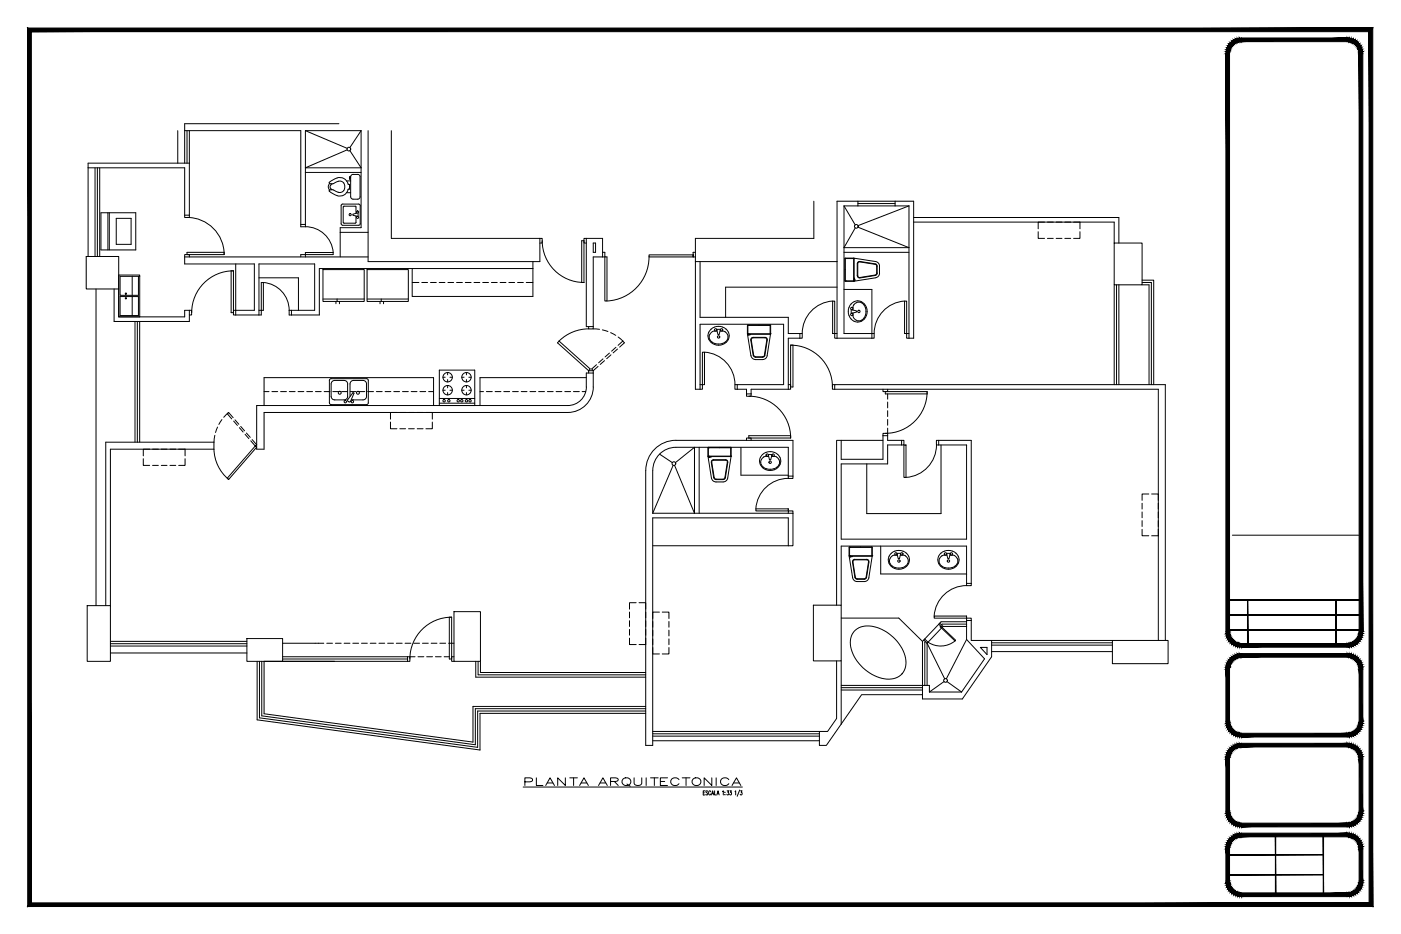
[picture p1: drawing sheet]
<svg xmlns="http://www.w3.org/2000/svg" width="914mm" height="610mm" viewBox="0 0 914 610" stroke-linecap="round" stroke-linejoin="round" font-family="sans-serif">
<defs><g id="words">
<text font-size="10.1" x="340" y="515">%%UPLANTA ARQUITECTONICA</text>
</g></defs>
<!-- layer: VENTANAS -->
<g fill="none" stroke="#000" stroke-width=".65">
<path d="M121 85v21M124 85v21M62 110v57M65 110v57M560 131h24M560 134h24M727 186v65M730 186v65M88 210v79M91 210v79M72 419h89M603 418l-1 1v28h-53"/>
<path d="M605 420v27M616 409h15M631 406h-17l-1 1M647 418h79M72 422h89M172 432h94M184 429h82M311 432v10h110M314 432v7h107M647 421h79M549 450h53M426 477h109"/>
<path d="M426 480h109"/>
</g>
<!-- layer: PAREDES -->
<g fill="none" stroke="#000" stroke-width=".65">
<path d="M221 81h-100v4h75v61h3v-61h37v64h-14v3h18M58 106h66v34h-3v-30h-63zM546 131h14v3h-9v84h18v3h-23zM584 131h12v90h-3v-87h-9zM383 156h10v12h-6v45h-4zM387 159h2v6h-2zM596 145h131v14M596 142h134v17M240 168h-119v4h45v31h-12v3h15v-34h36v31h-15v3h18v-31h140v-4M454 171v83h3v-42h54v39h-30v3h6v3h3v-3h24v-33h8v-3h-8v-11h-57v-36M74 189v21h50v-7h-3v4h-44v-18M383 253a12 12 0 0 1-12 12h-203v28h4v-24h199a17 17 0 0 0 16-16v-10h-4v10"/>
<path d="M546 288v107M546 287h3M549 288v12h27v-16h3v3h9v3h-9v13h-30v49h82v-62h-18v-3h21v94h-3v-25h-82v39M421 307v180h5v-149h88v18h4v-21h-92v-28M421 307a20 20 0 0 1 20-20h77v24h-4v-19h-73a15 15 0 0 0-15 15M69 395v-106h71v4h-68v102M631 405h3v13h13v11l-19 27h-26v-9h5v5h21l15-22-12-13zM756 418v-164h-211v-3h216v167M546 431v38l-6 8h-5v10h4l10-14v-42M640 423h4v4z"/>
</g>
<!-- layer: PROYECCION -->
<g fill="none" stroke="#000" stroke-width=".65">
<path d="M269 184h4M275 184h4M281 184h4M287 184h3M292 184h4M298 184h4M304 184h3M309 184h4M315 184h4M321 184h4M326 184h4M332 184h4"/>
<path d="M338 184h4M343 184h5M172 256h4M177 256h4M183 256h4M189 256h4M195 256h3M200 256h4M206 256h4M212 256h3M217 256h4M223 256h4"/>
<path d="M229 256h3M234 256h4M240 256h4M246 256h3M251 256h4M257 256h4M263 256h4M268 256h4M274 256h4M280 256h3M313 256h3M317 256h4"/>
<path d="M323 256h4M329 256h4M335 256h3M340 256h4M346 256h4M352 256h3M357 256h4M363 256h4M369 256h3M374 256h4M380 256h2M579 257v4"/>
<path d="M579 262v4M579 268v4M579 274v4M579 279v4M206 420h5M213 420h4M219 420h4M225 420h3M230 420h4M236 420h4M242 420h3M247 420h4"/>
<path d="M253 420h4M259 420h3M264 420h4M270 420h4M276 420h4M281 420h4M287 420h4M293 420h3M268 429h3M273 429h4M278 429h4M284 429h4"/>
<path d="M290 429h3"/>
</g>
<!-- layer: vidrio -->
<g fill="none" stroke="#000" stroke-width=".65">
<path d="M122 85v21M64 110v57M560 133h24M729 186v65M90 210v79M604 419v28M631 407h-16l-1 1M647 420h79M72 420h89M184 430h82M312 432v8h109M549 449h53"/>
<path d="M426 479h109"/>
</g>
<!-- layer: LOSA -->
<path d="M116 85v21M58 110v57M63 189v206M72 426h89M647 425h79M602 453h-40l-13 20M426 483h109" fill="none" stroke="#000" stroke-width=".65"/>
<!-- layer: COL -->
<path d="M240 85v86h112v-15h-97v-71M531 131v25h-77v15h92M727 159h18v27h-18zM56 167h21v22h-21zM57 395h15v37h-15zM296 399h18v33h-18zM531 395h18v36h-18zM161 417h23v15h-23zM726 418h36v15h-36z" fill="none" stroke="#000" stroke-width=".65"/>
<!-- layer: MOBILIARIO1 -->
<g fill="none" stroke="#000" stroke-width=".65">
<path d="M66 139h23v24h-23zM70 139v24M71 139v24M76 143h10v16h-10zM222 152v16M154 172v31M269 175v18h79v-18M169 181h26v22M546 187h-72v20M551 189h18v29M383 246h-70v19M172 265v-19h111v19"/>
<path d="M484 292v18h30M549 287h27M614 290v45h-48v-32M426 356h88M575 356v19h56M549 403h38l15 16M558 412a16 16 0 0 1 19 0 25 25 0 0 1 14 23 12 12 0 0 1-15 8 27 27 0 0 1-21-25l1-4z"/>
</g>
<!-- layer: QUICIO -->
<path d="M199 110h37M199 113h37M551 165h42M551 162h42M453 292v43M456 292v43M613 407l-9 10M614 410l-8 9" fill="none" stroke="#000" stroke-width=".65"/>
<!-- layer: PUERTAS -->
<g fill="none" stroke="#000" stroke-width=".65">
<path d="M121 140v2h3v-2M122 142a24 24 0 0 1 24 24M352 156h2v3h-2M354 157a27 27 0 0 0 27 27M380 157h1v27h-1zM383 156h-2v3h2M121 168v-2h3v2M122 165h24v1h-24zM151 177h1v27h-1zM152 177a27 27 0 0 0-27 27M124 203h1v3h-1M154 203h-2v3h2"/>
<path d="M384 213v2h3v-2M384 215h-4l-6 1-5 3-4 4M387 215h4M393 215l4 1M399 217l3 2M403 220l4 3M365 223l20 18-1 1-20-18zM389 238l-3 3 1 1v1M390 239l-3 3h-3v1M394 234l-3 3M395 235l-3 3M398 230l-3 3"/>
<path d="M399 232l-3 2M402 227l-3 2M403 228l-3 2M403 225l3-2 2 1-4 3M516 225h2v28h-2zM516 225a27 27 0 0 1 27 28M487 257v2h3v-2M489 259a27 27 0 0 1 27 27M514 251h2v3h-2M545 251h-2v3h2M576 254v2h3v-2M578 256h27v1h-27z"/>
<path d="M605 256a27 27 0 0 1-27 27M487 287v-1h3v1M489 284h27v2h-27zM576 284v-1h3v1M293 403h2v27h-2zM295 403a27 27 0 0 0-27 27M266 429h2v3h-2M296 429h-1v3h1"/>
</g>
<!-- layer: PTA -->
<g fill="none" stroke="#000" stroke-width=".65">
<path d="M196 146v2h3M199 146v2M199 148a18 18 0 0 1 18 17M217 165v1h-21v2M217 165h-18v3M393 165h2v3h1v28h-1v-28h-2M424 168a29 29 0 0 1-28 28M454 165h-2v3v-2h-28v2h30M172 184a18 18 0 0 1 17 19M543 197h2v21h-2zM543 196a21 21 0 0 0-19 22M590 197h2v21h-2z"/>
<path d="M590 196a21 21 0 0 0-19 22M169 203h3v-19h-1v22h-2M189 203h1M189 203v3h1M522 218h2v3h-2M546 218h-1v3h1M569 218h2v3h-2M593 218h-1v3h1M458 230h2v21h-2zM460 230a21 21 0 0 1 20 21M457 251h1v3h-1M481 251h-1v3h1"/>
<path d="M142 279l-1 3M145 274l-2 3M149 269l-3 3M152 273l-3-4-1 1 3 3M152 275l3 3M153 274l3 3M156 279l3 3M157 278l3 3M140 293a27 27 0 0 0 9 20M140 284v5M160 283l2 3M161 283l2 2"/>
<path d="M165 287l3 3-1 1-3-3M167 291l1 1-19 21-1-1zM588 287h2v3h-2M590 290h1v22h-1zM611 290a21 21 0 0 1-20 22M613 287h-2v3h2M514 311v1h4v-1M515 312a21 21 0 0 0-22 20M493 332h21v1h-21zM514 335v-2h4v2M631 381v1h3v-1M631 382a21 21 0 0 0-21 20"/>
<path d="M604 417l2 2-1 1-2-2zM610 402h21v1h-21zM613 407l3 2-1 1-2-3zM614 409l10 9h-1l-9-9zM623 418a15 15 0 0 1-17 1M631 405v-2h3v2M266 429v3"/>
</g>
<!-- layer: MURO -->
<path d="M745 183h8v68M168 432v38l145 20v-24h108M172 432v34l137 18v-23h112" fill="none" stroke="#000" stroke-width=".65"/>
<!-- layer: BARANDA -->
<path d="M745 186h5v65M745 184h6v67M169 432v37l143 19v-24h109M171 432v35l139 19v-23h111" fill="none" stroke="#000" stroke-width=".65"/>
<!-- layer: HATCH1 -->
<g fill="none" stroke="#000" stroke-width=".65">
<path d="M199 85l28 12M227 98l-28 12M228 98l8 12M236 85l-8 11M551 134l7 13M593 134l-33 13M558 149l-7 13M560 148l33 14M430 296l9 6M453 292l-12 10M439 304l-13 31M440 304l13 31"/>
<path d="M605 420l12 23M631 417l-13 26M616 445l-9 7M618 445l10 7"/>
<circle cx="228" cy="97" r="1.2"/>
<circle cx="559" cy="148" r="1.2"/>
<circle cx="440" cy="303" r="1.2"/>
<circle cx="617" cy="444" r="1.2"/>
</g>
<!-- layer: ART -->
<g fill="none" stroke="#000" stroke-width=".65">
<path d="M215 120l-1 2 1 2M217 120l-1 1M226 118h3M229 115v14l1 1h3M229 115h-1v2l1-1M233 114h-3l-1 1M234 114l1 1v13v1l-1 1M216 121l-1 1 2 2M221 125a4 4 0 0 0 4-5 4 4 0 0 0-7-1l-1 1h-2a7 7 0 0 1 6-4 7 7 0 0 1 6 4h1v3a6 6 0 0 1-8 5M221 126l-4-2h-2l2 2 3 2M226 126h3M232 139v-4h-8v11h8v-5"/>
<path d="M233 139l-3 1 3 1M234 139v2M235 134v12M235 134l-1-1h-10l-1 1v13h11l1-1M77 180h14v27h-14zM211 176h27v21h-27zM240 176h27v21h-27zM557 169h.1M557 169h-5v14M557 169v14M557 169l14 2M558 169h-7v14"/>
<path d="M559 172v8M560 172v-1h1l11 1 1 2M571 173l-11-2v1v8l1 1 10-1M571 172l1 2M571 171l2 1 1 2M572 174v5h-1M572 174v4M573 178l-2 2-10 1h-1v-1M574 174v6l-2 1M78 194h12v12h-12zM86 180v13M86 194v12"/>
<path d="M90 180v13h-12v-13h13M211 195h27M219 197v1M220 195v2M222 197v1M240 195h27M248 197v1M249 195v2M250 197v1M551 183l6 1M552 183h.1M552 183h5"/>
<path d="M557 183h.1M557 199v1M557 199a5 5 0 0 1 6-1 5 5 0 0 1 2 5 5 5 0 0 1-1 5 5 5 0 0 1-6 0l-1-2M557 197a7 7 0 0 1 9 6 7 7 0 0 1-9 7M558 183l-1 1M558 197a7 7 0 0 0 0 13M558 182v1zM571 181l-14 3M466 214a6 6 0 0 0-3 8 6 6 0 0 0 8 3l3-2M466 213h3h3M468 215l1 3 1-3M468 215h2"/>
<path d="M468 216h-2a4 4 0 0 0-3 5 4 4 0 0 0 5 3 5 5 0 0 0 5-1 5 5 0 0 0 2-5l-2-2M470 216h3M472 214l2 1M474 215a6 6 0 0 1 0 8M488 218l2 15 1 1 2 1M488 218h.1M488 212h.1M488 212h15v6M488 218h15M488 212h15M488 212v6M488 218v1l2-1"/>
<path d="M503 218h.1M503 212v6h-15M503 218l-2 14M556 202v2M556 202l3 1v1h-3M557 201v1M557 204v2M490 222l2 10M493 235h5M499 232l-1 1h-5l-1-1M499 220h-7l-2 1 2 11M499 220l-8 1-1 1"/>
<path d="M499 220l1 1 1 1M499 220l2 2-2 10M500 222l-1 10-6 1-1-1M501 232l-2 2-1 1M215 247h25v1v16h-1h-24v-1v-15zM216 259l1 1 1 1h7l1-1 1-1M227 251v8M227 251l-1-2-1-1h-7l-1 1-1 2v8M228 259v-8l1-2 2-1h6l1 1 1 1v9M230 256l1 1-2 5h-1l-1-1zM239 259v1l-2 1h-8M287 242h23v23h-23z"/>
<path d="M289 255h2M289 246h2M292 243v2M292 248v1M292 252v1M292 256v2M294 255h1M294 246h1M301 255h2M301 246h2M304 243v2M304 248v1"/>
<path d="M304 252v1M304 256v2M306 255h2M306 246h2M287 263h23M287 260h23M462 298h15M462 298h.1M462 292h.1M462 292h15v6M462 292v6M464 298h-2v1l1-1"/>
<path d="M464 298h.1M477 292h-15v6l2 14 2 2 6 1 3-2 2-15M477 298h.1M477 292v6M497 297a7 7 0 0 1 10-1 7 7 0 0 1 1 9 7 7 0 0 1-9 1 7 7 0 0 1-2-8zM498 298a4 4 0 0 0 0 7M501 297l1 3h1l1-3M501 297h3M502 298h-4M504 298h3M507 298a4 4 0 0 1 1 6 4 4 0 0 1-5 2h-3l-2-1M465 301l1-1h8l1 1-2 11v1h-6h-1l-2-11z"/>
<path d="M475 302l-1-2-9 1v1l2 11 6-1 2-10M554 357h.1M554 357h15v6h-15M554 357h15v6M554 357v6M555 357l-1 6M554 363l2 14 1 2 2 1h6l1-1 1-2M554 363h1M554 363h.1M554 363h15M555 363h1l-1 1zM557 367l2 10 5 1 1-1"/>
<path d="M558 365h8l1 1-2 11M558 365h-1l-1 1 2 11 1 1h6l1-1 1-11-1-1h-8M558 365l-1 1v1M569 363h.1M569 363l-2 14M580 368a7 7 0 0 0 13 0M580 368a7 7 0 0 1 5-9 7 7 0 0 1 8 5v4M585 362l1 3h1l1-3M585 361h3M586 362h-2a4 4 0 0 0-3 5 4 4 0 0 0 4 4l4-1M588 362h1a4 4 0 0 1 4 5 4 4 0 0 1-4 3M613 368a7 7 0 0 0 12 0"/>
<path d="M613 368a7 7 0 0 1 5-9 7 7 0 0 1 8 5l-1 4M613 364v2v2M618 362l1 3 1-3M618 361h2M618 362l-3 1-2 1M620 362h2a4 4 0 0 1 3 5 4 4 0 0 1-4 4 7 7 0 0 1-8-3"/>
<circle cx="233" cy="138" r=".7"/>
<circle cx="229" cy="140" r=".7"/>
<circle cx="233" cy="142" r=".7"/>
<circle cx="82" cy="195" r=".4"/>
<circle cx="82" cy="192" r=".4"/>
<circle cx="467" cy="215" r=".8"/>
<circle cx="469" cy="220" r=".8"/>
<circle cx="471" cy="215" r=".8"/>
<circle cx="556" cy="205" r=".8"/>
<circle cx="556" cy="201" r=".8"/>
<circle cx="561" cy="203" r=".8"/>
<circle cx="222" cy="256" r="1"/>
<circle cx="234" cy="256" r="1"/>
<circle cx="292" cy="246" r="3"/>
<circle cx="292" cy="255" r="3"/>
<circle cx="304" cy="255" r="3"/>
<circle cx="304" cy="246" r="3"/>
<circle cx="225" cy="262" r=".8"/>
<circle cx="230" cy="262" r=".8"/>
<circle cx="290" cy="262" r=".8"/>
<circle cx="293" cy="262" r=".8"/>
<circle cx="299" cy="262" r=".8"/>
<circle cx="301" cy="262" r=".8"/>
<circle cx="304" cy="262" r=".8"/>
<circle cx="307" cy="262" r=".8"/>
<circle cx="501" cy="297" r=".8"/>
<circle cx="505" cy="297" r=".8"/>
<circle cx="503" cy="302" r=".8"/>
<circle cx="585" cy="362" r=".8"/>
<circle cx="587" cy="366" r=".8"/>
<circle cx="589" cy="362" r=".8"/>
<circle cx="617" cy="362" r=".8"/>
<circle cx="619" cy="366" r=".8"/>
<circle cx="621" cy="362" r=".8"/>
</g>
<!-- layer: PARED NUEVA -->
<path d="M184 420h22" fill="none" stroke="#000" stroke-width=".65"/>
<!-- layer: NOTA -->
<g fill="none" stroke="#000" stroke-width=".65">
<path d="M460 516h-1v3h1M462 517h-1l1 1a.7 .7 0 0 1 0 1 .7 .7 0 0 1-1-1M464 517a.7 .7 0 0 0-1-1 .7 .7 0 0 0 0 1v1a.7 .7 0 0 0 0 1 .7 .7 0 0 0 1-1M464 519l1-3 1 3M466 516v3h1M468 519l1-3v3M472 517v-1v3M473 519h.1M475 516h1l-1 1a.8 .8 0 0 1 1 1 1.1 1.1 0 0 1-2 1v-1M476 516h1v1a.8 .8 0 0 1 1 1 1 1 0 0 1-2 0M480 517v-1v3M483 516l-2 4"/>
<path d="M483 516h1v1a.8 .8 0 0 1 0 1 .8 .8 0 0 1-1 0"/>
</g>
<!-- layer: TITULO -->
<path d="M341 514h144" fill="none" stroke="#000" stroke-width=".65"/>
<!-- layer: COTAS -->
<path d="M804 349h83M184 432h34" fill="none" stroke="#000" stroke-width=".65"/>
<!-- layer: PROYECCION 2 -->
<g fill="none" stroke="#000" stroke-width=".65">
<path d="M678 151v5h4M682 145h-4v4M684 156h3M684 145h3M689 156h4M689 145h4M695 156h4M695 145h4M701 145h4v4M705 151v5h-4M255 275v5h4M259 269h-4v5"/>
<path d="M261 280h4M261 269h4M267 280h3M267 269h3M272 280h4M272 269h4M278 269h4v5M282 275v5h-4M94 299v5h4M98 293h-4v5M100 293h3M105 293h4"/>
<path d="M111 293h4M117 293h4v5M121 299v5h-4M100 304h3M105 304h4M111 304h4M745 328v4M745 334v4M745 340v4M750 322h-5v5M752 322h4v5M756 328v4"/>
<path d="M756 334v4M756 340v4M745 345v5h5M756 345v5h-4M411 399v4M415 393h-4v5M417 393h4v5M421 399v4M430 400h-4v4M432 400h5v4M411 416v5h4M411 405v4"/>
<path d="M411 411v4M421 416v5h-4M421 405v4M421 411v4M426 406v3M426 411v4M426 417v4M437 406v3M437 411v4M437 417v4M426 423v4h4M437 423v4h-5"/>
</g>
<!-- layer: MARCO2$0$MARCO -->
<g fill="#000" stroke="#000" stroke-width=".65">
<path d="M18 18l2 3 876-3zM20 21l876-3-2 3zM896 18l-2 3 2 571zM894 21l2 571-2-3zM18 592h878l-2-3zM18 592l2-3h874zM18 18v574l2-3zM18 18l2 3v568z"/>
<path d="M809 25h1v2zM809 25v2h1zM808 25h1v2zM808 25v2h1zM806 26l2-1v2zM806 26l1 2 1-1zM805 26h1l1 2zM805 26l1 2h1zM804 27l1-1 1 2zM804 27l2 2v-1zM803 28l1-1 2 2zM803 28l2 1h1zM803 28l2 1h-3zM802 29l2 1 1-1zM802 29l2 1h-3zM801 30l3 1v-1zM801 30l3 1h-3zM801 31l2 1 1-1zM801 31l2 1h-3zM800 32l3 1v-1zM800 32l3 1-3 1zM800 34h3v-1zM800 34h3l-3 1zM800 35h2l1-1z"/>
<path d="M810 25v2l69-2zM810 27l69-2v2z"/>
<path d="M887 35l2-1v1zM887 34v1l2-1zM887 34l2-2v2zM887 33v1l2-2zM887 33l2-2v1zM886 32l1 1 2-2zM888 30l1 1-3 1zM886 31v1l2-2zM887 29l1 1-2 1zM885 30l1 1 1-2zM886 28l1 1-2 1zM885 29v1l1-2zM886 27v1l-1 1zM886 27l-2 2h1zM884 26l2 1-2 2zM884 26l-1 2 1 1zM883 26h1l-1 2zM883 26l-1 2h1zM882 25l1 1-1 2zM882 25l-1 2 1 1zM881 25h1l-1 2zM881 25l-1 2h1zM879 25h2l-1 2zM879 25v2h1z"/>
<path d="M887 35l2 377v-377zM887 35l2 377h-2z"/>
<path d="M801 391h87zM801 392l87-1z"/>
<path d="M814 392v29zM814 392v29z"/>
<path d="M872 392v29zM872 392v29z"/>
<path d="M800 412h2l-2 2zM800 414l3-1-1-1zM800 414l3-1-3 2zM800 415l3-1v-1zM800 415l3-1-2 2zM803 414l-2 2 2-1zM801 416l2-1-2 2zM803 415l-2 2 3-1zM801 417l3-1-2 2zM804 416l-2 2 2-1zM802 418l2-1-1 2zM804 417l-1 2 2-1zM803 419l2-1-1 2zM805 418l-1 2 2-2zM806 418l-1 3-1-1zM806 418l-1 3 1-2zM806 419v3l-1-1zM806 419v3l1-3zM807 419l1 3h-2zM807 419l1 3v-2zM808 420l1 2h-1zM808 420l1 2v-2zM809 420l1 2h-1zM809 420l1 2v-2z"/>
<path d="M800 35v377h2zM800 35h2v377z"/>
<path d="M801 401h87zM801 401h87z"/>
<path d="M801 411h87zM801 411h87z"/>
<path d="M809 427h1v2zM809 427v2h1zM808 427h1v2zM808 427v2h1zM806 427h2v2zM806 427l1 3 1-1zM805 428l1-1 1 3zM805 428l1 2h1zM804 429l1-1 1 2zM804 429l2 2v-1zM803 430l1-1 2 2zM803 430l2 1h1zM803 430l2 1h-3zM802 431l2 1 1-1zM802 431l2 1h-3zM801 432l3 1v-1zM801 432l3 1h-3zM801 433l2 1 1-1zM801 433l2 1h-3zM800 434l3 1v-1zM800 434l3 1h-3zM800 435l3 1v-1zM800 435l3 1-3 1zM800 437h2l1-1z"/>
<path d="M810 427v2l69-2zM810 429l69-2v2z"/>
<path d="M810 422h69v-2zM810 420h69l-69 2z"/>
<path d="M879 420l2 2h-2zM879 420l2 2-1-2zM880 420l2 2h-1zM880 420l2 2-1-2zM881 420l2 2h-1zM881 420l2 2-1-3zM882 419l2 2-1 1zM882 419l2 2-1-2zM883 419l3 1-2 1zM883 419l3 1-2-2zM884 418l2 1v1zM884 418l2 1-1-1zM885 418h2l-1 1zM885 417v1h2zM885 417h3l-1 1zM886 416l-1 1h3zM886 416h3l-1 1zM886 415v1h3zM886 415h3v1zM887 414l-1 1h3zM887 414h2v1zM887 413v1h2zM887 413l2-1v2zM887 412v1l2-1z"/>
<path d="M887 437l2-2v2zM887 436v1l2-2zM887 436l2-2v1zM887 435v1l2-2zM889 433v1l-2 1zM886 434l1 1 2-2zM888 432l1 1-3 1zM886 433v1l2-2zM887 431l1 1-2 1zM885 432l1 1 1-2zM886 430l1 1-2 1zM886 430l-1 1v1zM886 429v1l-1 1zM886 429l-2 2h1zM884 428l2 1-2 2zM884 428l-1 2 1 1zM883 427l1 1-1 2zM883 427l-1 3h1zM882 427h1l-1 3zM882 427l-1 2 1 1zM881 427h1l-1 2zM881 427l-1 2h1zM879 427h2l-1 2zM879 427v2h1z"/>
<path d="M887 437l2 34v-34zM887 437l2 34h-2z"/>
<path d="M800 471h2l-2 1zM800 472h3l-1-1zM800 472h3l-3 1zM800 473h3v-1zM800 473h3l-2 2zM803 473l-2 2 2-1zM801 475l2-1-2 2zM803 474l-2 2 3-1zM801 476l3-1-2 2zM804 475l-2 2 2-1zM802 477l2-1-1 2zM804 476l-1 2 2-2zM803 478l2-2-1 3zM805 476l-1 3 2-2zM806 477l-1 3-1-1zM806 477l-1 3 1-2zM806 478v2h-1zM806 478v2l1-2zM807 478l1 3-2-1zM807 478l1 3v-3zM808 478l1 3h-1zM808 478l1 3v-2zM809 479l1 2h-1zM809 479l1 2v-2z"/>
<path d="M800 437v34h2zM800 437h2v34z"/>
<path d="M809 485h1v3zM809 485v3h1zM808 485h1v3zM808 485v3h1zM806 486l2-1v3zM806 486l1 2h1zM805 487l1-1 1 2zM805 487l1 2 1-1zM804 487h1l1 2zM804 487l2 2zM803 488l1-1 2 2zM803 488l2 2 1-1zM803 488l2 2-3-1zM802 489l2 2 1-1zM802 489l2 2-3-1zM801 490l3 1zM801 490l3 1h-3zM801 491l2 1 1-1zM801 491l2 1-3 1zM800 493h3v-1zM800 493h3l-3 1zM800 494h3v-1zM800 494h3l-3 1zM800 495h2l1-1z"/>
<path d="M810 485v3l69-3zM810 488l69-3v3z"/>
<path d="M879 479l2 2h-2zM879 479l2 2-1-2zM880 479l2 2h-1zM880 479l2 2-1-3zM881 478l2 2-1 1zM881 478l2 2-1-2zM882 478l2 2h-1zM882 478l2 2-1-2zM883 478l3 1-2 1zM883 478l3 1-2-2zM884 477l2 1v1zM884 477l2 1-1-2zM885 476l2 1-1 1zM885 476l2 1zM885 476h3l-1 1zM886 475l-1 1h3zM886 475h3l-1 1zM886 474v1h3zM886 474l3-1v2zM887 473l-1 1 3-1zM887 473l2-1v1zM887 472v1l2-1zM887 472l2-1v1zM887 471v1l2-1z"/>
<path d="M810 481h69v-2zM810 479h69l-69 2z"/>
<path d="M887 495l2-1v1zM887 494v1l2-1zM887 494l2-1v1zM887 493v1l2-1zM889 491v2h-2zM886 492l1 1 2-2zM888 490l1 1-3 1zM886 491v1l2-2zM887 489l1 1-2 1zM885 491h1l1-2zM886 488l1 1-2 2zM885 490v1l1-3zM886 487v1l-1 2zM886 487l-2 2 1 1zM884 487h2l-2 2zM884 487l-1 2h1zM883 486l1 1-1 2zM883 486l-1 2 1 1zM882 485l1 1-1 2zM882 485l-1 3h1zM881 485h1l-1 3zM881 485l-1 3h1zM879 485h2l-1 3zM879 485v3h1z"/>
<path d="M887 495l2 34v-34zM887 495l2 34h-2z"/>
<path d="M800 529h2l-2 2zM800 531l3-1-1-1zM800 531l3-1-3 2zM800 532h3v-2zM800 532h3l-2 1zM803 532l-2 1 2-1zM801 533l2-1-2 3zM803 532l-2 3 3-2zM801 535l3-2-2 3zM804 533l-2 3 2-2zM802 536l2-2-1 3zM804 534l-1 3 2-2zM803 537l2-2-1 3zM805 535l-1 3 2-2zM806 536l-1 2h-1zM806 536l-1 2 1-2zM806 536v3l-1-1zM806 536v3l1-2zM807 537l1 2h-2zM807 537l1 2v-2zM808 537l1 3-1-1zM808 537l1 3v-3zM809 537l1 3h-1zM809 537l1 3v-3z"/>
<path d="M800 495v34h2zM800 495h2v34z"/>
<path d="M810 540h69v-3zM810 537h69l-69 3z"/>
<path d="M879 537l2 3h-2zM879 537l2 3-1-3zM880 537l2 2-1 1zM880 537l2 2-1-2zM881 537l2 2h-1zM881 537l2 2-1-2zM882 537l2 1-1 1zM882 537l2 1-1-2zM883 536l3 2h-2zM883 536l3 2-2-2zM884 536l2 1v1zM884 536l2 1-1-2zM885 535l2 1-1 1zM885 534v1l2 1zM885 534l3 1-1 1zM886 533l-1 1 3 1zM886 533h3l-1 2zM886 532v1h3zM886 532h3v1zM887 532h-1h3zM887 532l2-1v1zM887 530v2l2-1zM887 530l2-1v2zM887 529v1l2-1z"/>
<path d="M801 558h63zM801 558h63z"/>
<path d="M809 544h1v2zM809 544v2h1zM808 544h1v2zM808 544v2h1zM806 545l2-1v2zM806 545l1 2 1-1zM805 545h1l1 2zM805 545l1 2h1zM804 546l1-1 1 2zM804 546l2 2v-1zM803 547l1-1 2 2zM803 547l2 1h1zM803 547l2 1h-3zM802 548l2 1 1-1zM802 548l2 1h-3zM801 549l3 1v-1zM801 549l3 1h-3zM801 550l2 1 1-1zM801 550l2 1h-3zM800 551l3 1v-1zM800 551l3 1-3 1zM800 553h3v-1zM800 553h3l-3 1zM800 554h2l1-1z"/>
<path d="M810 544v2l69-2zM810 546l69-2v2z"/>
<path d="M832 545l1 39zM832 545l1 39z"/>
<path d="M864 545v39zM864 545v39z"/>
<path d="M887 554l2-1v1zM887 553v1l2-1zM887 553l2-2v2zM887 552v1l2-2zM887 552l2-2v1zM886 551l1 1 2-2zM888 549l1 1-3 1zM886 550v1l2-2zM887 548l1 1-2 1zM885 549l1 1 1-2zM886 547l1 1-2 1zM886 547l-1 1v1zM886 546v1l-1 1zM886 546l-2 2h1zM884 545l2 1-2 2zM884 545l-1 2 1 1zM883 545h1l-1 2zM883 545l-1 2h1zM882 544l1 1-1 2zM882 544l-1 2 1 1zM881 544h1l-1 2zM881 544l-1 2h1zM879 544h2l-1 2zM879 544v2h1z"/>
<path d="M887 554l2 21v-21zM887 554l2 21h-2z"/>
<path d="M800 575h2l-2 1zM800 576h3l-1-1zM800 576h3l-3 2zM800 578l3-1v-1zM800 578l3-1-2 2zM803 577l-2 2 2-1zM801 579l2-1-2 2zM803 578l-2 2 3-1zM801 580l3-1-2 2zM804 579l-2 2 2-1zM802 581l2-1-1 2zM804 580l-1 2 2-2zM803 582l2-2-1 3zM805 580l-1 3 2-2zM806 581l-1 3-1-1zM806 581l-1 3 1-2zM806 582v2h-1zM806 582v2l1-2zM807 582l1 3-2-1zM807 582l1 3v-2zM808 583l1 2h-1zM808 583l1 2v-2zM809 583l1 2h-1zM809 583l1 2v-2z"/>
<path d="M800 554v21h2zM800 554h2v21z"/>
<path d="M801 571h63zM801 571h63z"/>
<path d="M879 583l2 2h-2zM879 583l2 2-1-2zM880 583l2 2h-1zM880 583l2 2-1-2zM881 583l2 1-1 1zM881 583l2 1-1-2zM882 582l2 2h-1zM882 582l2 2-1-2zM883 582l3 1-2 1zM883 582l3 1-2-2zM884 581l2 1v1zM884 581l2 1-1-2zM885 580l2 1-1 1zM885 580l2 1zM885 580h3l-1 1zM886 579l-1 1h3zM886 579h3l-1 1zM886 578v1h3zM886 578h3v1zM887 577l-1 1h3zM887 577l2-1v2zM887 576v1l2-1zM887 576l2-1v1zM887 575v1l2-1z"/>
<path d="M810 585h69v-2zM810 583h69l-69 2z"/>
</g>
<use href="#words"/>
</svg>
